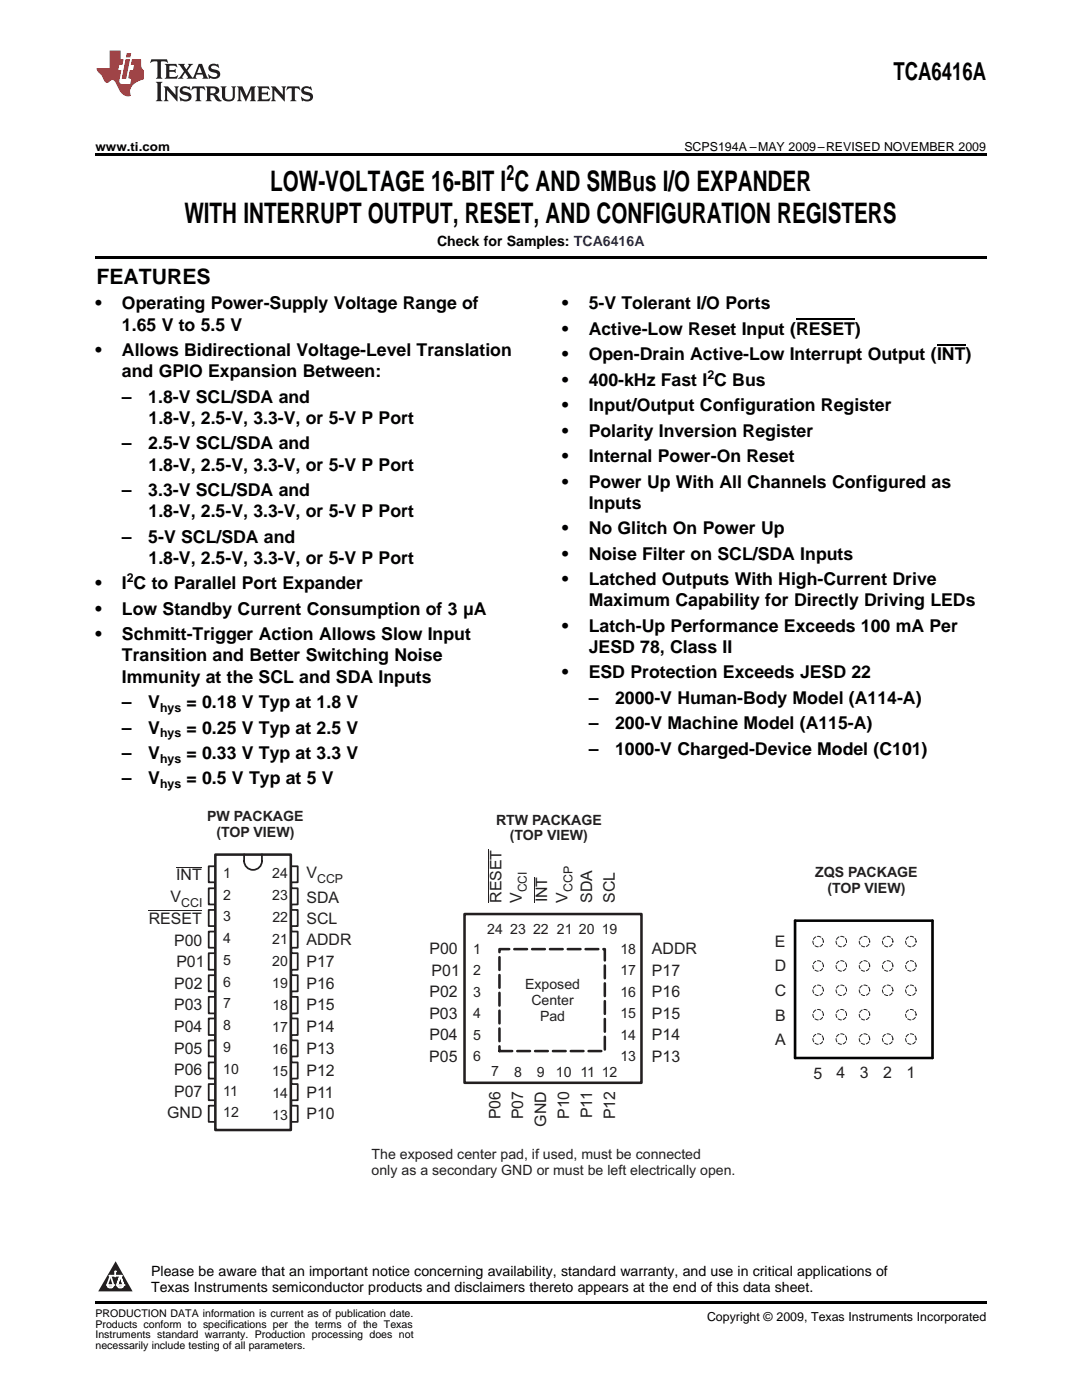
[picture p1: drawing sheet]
<svg xmlns="http://www.w3.org/2000/svg" width="216mm" height="279mm" viewBox="0 0 216 279" stroke-linecap="round" stroke-linejoin="round" font-family="sans-serif">
<defs><g id="words">
<g font-size="5.6">
<text x="53.9" y="38.1">LOW-VOLTAGE 16-BIT I C AND SMBus I/O EXPANDER</text>
<text x="36.8" y="44.4">WITH INTERRUPT OUTPUT, RESET, AND CONFIGURATION REGISTERS</text>
</g>
<text font-size="4.9" x="178.3" y="16">TCA6416A</text>
<g font-size="4.2">
<text x="101.1" y="35.8">2</text>
<text x="19.2" y="56.7">FEATURES</text>
</g>
<g font-size="3.5">
<text x="19" y="61.7">•</text>
<text x="24.3" y="61.7">Operating Power-Supply Voltage Range of</text>
<text x="24.3" y="66">1.65 V to 5.5 V</text>
<text x="112.2" y="61.7">•</text>
<text x="117.5" y="61.7">5-V Tolerant I/O Ports</text>
<text x="19" y="71">•</text>
<text x="24.3" y="71">Allows Bidirectional Voltage-Level Translation</text>
<text x="112.2" y="66.8">•</text>
<text x="112.2" y="71.9">•</text>
<text x="117.5" y="66.8">Active-Low Reset Input (RESET)</text>
<text x="117.5" y="71.9">Open-Drain Active-Low Interrupt Output (INT)</text>
<text x="24.3" y="75.3">and GPIO Expansion Between:</text>
<text x="112.2" y="77">•</text>
<text x="117.5" y="77">400-kHz Fast I C Bus</text>
<text x="24.3" y="80.4">–</text>
<text x="29.6" y="80.4">1.8-V SCL/SDA and</text>
<text x="112.2" y="82.1">•</text>
<text x="117.5" y="82.1">Input/Output Configuration Register</text>
<text x="24.3" y="89.7">–</text>
<text x="29.6" y="89.7">2.5-V SCL/SDA and</text>
<text x="29.6" y="84.6">1.8-V, 2.5-V, 3.3-V, or 5-V P Port</text>
<text x="112.2" y="87.1">•</text>
<text x="117.5" y="87.1">Polarity Inversion Register</text>
<text x="29.6" y="93.9">1.8-V, 2.5-V, 3.3-V, or 5-V P Port</text>
<text x="112.2" y="92.2">•</text>
<text x="117.5" y="92.2">Internal Power-On Reset</text>
<text x="24.3" y="99">–</text>
<text x="29.6" y="99">3.3-V SCL/SDA and</text>
<text x="112.2" y="97.3">•</text>
<text x="117.5" y="97.3">Power Up With All Channels Configured as</text>
<text x="117.5" y="101.5">Inputs</text>
<text x="29.6" y="103.2">1.8-V, 2.5-V, 3.3-V, or 5-V P Port</text>
<text x="112.2" y="106.6">•</text>
<text x="117.5" y="106.6">No Glitch On Power Up</text>
<text x="24.3" y="108.3">–</text>
<text x="29.6" y="108.3">5-V SCL/SDA and</text>
<text x="29.6" y="112.5">1.8-V, 2.5-V, 3.3-V, or 5-V P Port</text>
<text x="112.2" y="111.7">•</text>
<text x="117.5" y="111.7">Noise Filter on SCL/SDA Inputs</text>
<text x="19" y="117.6">•</text>
<text x="24.3" y="117.6">I C to Parallel Port Expander</text>
<text x="112.2" y="116.8">•</text>
<text x="117.5" y="116.8">Latched Outputs With High-Current Drive</text>
<text x="19" y="122.7">•</text>
<text x="24.3" y="122.7">Low Standby Current Consumption of 3 μA</text>
<text x="117.5" y="121">Maximum Capability for Directly Driving LEDs</text>
<text x="19" y="127.8">•</text>
<text x="24.3" y="127.8">Schmitt-Trigger Action Allows Slow Input</text>
<text x="112.2" y="126.1">•</text>
<text x="117.5" y="126.1">Latch-Up Performance Exceeds 100 mA Per</text>
<text x="117.5" y="130.3">JESD 78, Class II</text>
<text x="24.3" y="132">Transition and Better Switching Noise</text>
<text x="24.3" y="136.2">Immunity at the SCL and SDA Inputs</text>
<text x="112.2" y="135.4">•</text>
<text x="117.5" y="135.4">ESD Protection Exceeds JESD 22</text>
<text x="24.3" y="141.3">–</text>
<text x="29.6" y="141.3">V</text>
<text x="37.2" y="141.3">= 0.18 V Typ at 1.8 V</text>
<text x="117.5" y="140.5">–</text>
<text x="122.7" y="140.5">2000-V Human-Body Model (A114-A)</text>
<text x="24.3" y="146.4">–</text>
<text x="29.6" y="146.4">V</text>
<text x="37.2" y="146.4">= 0.25 V Typ at 2.5 V</text>
<text x="117.5" y="145.6">–</text>
<text x="122.7" y="145.6">200-V Machine Model (A115-A)</text>
<text x="24.3" y="151.5">–</text>
<text x="29.6" y="151.5">V</text>
<text x="37.2" y="151.5">= 0.33 V Typ at 3.3 V</text>
<text x="117.5" y="150.6">–</text>
<text x="122.7" y="150.6">1000-V Charged-Device Model (C101)</text>
<text x="24.3" y="156.6">–</text>
<text x="29.6" y="156.6">V</text>
<text x="37.2" y="156.6">= 0.5 V Typ at 5 V</text>
</g>
<text font-size="3.3" fill="#231f20" x="104.1" y="180.2" transform="rotate(-90 104.1 180.2)">V</text>
<g font-size="3.2" fill="#231f20">
<text x="35.1" y="175.7">INT</text>
<text x="61.2" y="175.2">V</text>
<text x="29.7" y="184.4">RESET</text>
<text x="34" y="180">V</text>
<text x="61.2" y="180.2">SDA</text>
<text x="61.2" y="184.4">SCL</text>
<text x="100.1" y="180.2" transform="rotate(-90 100.1 180.2)">RESET</text>
<text x="109.2" y="180.1" transform="rotate(-90 109.2 180.1)">INT</text>
<text x="113.2" y="180.2" transform="rotate(-90 113.2 180.2)">V</text>
<text x="118.1" y="180.2" transform="rotate(-90 118.1 180.2)">SDA</text>
<text x="122.7" y="180.2" transform="rotate(-90 122.7 180.2)">SCL</text>
<text x="34.8" y="188.7">P00</text>
<text x="61.2" y="188.7">ADDR</text>
<text x="85.7" y="190.5">P00</text>
<text x="130.1" y="190.5">ADDR</text>
<text x="154.6" y="189">E</text>
<text x="34.8" y="197.3">P02</text>
<text x="35.2" y="193">P01</text>
<text x="61.2" y="193">P17</text>
<text x="61.2" y="197.3">P16</text>
<text x="86.1" y="194.8">P01</text>
<text x="130.1" y="194.8">P17</text>
<text x="154.6" y="193.9">D</text>
<text x="34.7" y="201.6">P03</text>
<text x="61.2" y="201.6">P15</text>
<text x="85.7" y="203.3">P03</text>
<text x="85.7" y="199">P02</text>
<text x="130.1" y="199">P16</text>
<text x="130.1" y="203.3">P15</text>
<text x="154.6" y="198.8">C</text>
<text x="154.7" y="203.7">B</text>
<text x="34.8" y="206">P04</text>
<text x="61.2" y="206">P14</text>
<text x="85.7" y="207.6">P04</text>
<text x="130.1" y="207.6">P14</text>
<text x="154.7" y="208.6">A</text>
<text x="34.7" y="210.3">P05</text>
<text x="34.8" y="214.5">P06</text>
<text x="61.2" y="210.4">P13</text>
<text x="61.2" y="214.7">P12</text>
<text x="85.7" y="211.9">P05</text>
<text x="130.1" y="211.9">P13</text>
<text x="162.3" y="215.2">5</text>
<text x="166.9" y="215.2">4</text>
<text x="171.6" y="215.2">3</text>
<text x="176.2" y="215.2">2</text>
<text x="180.9" y="215.2">1</text>
<text x="34.7" y="218.9">P07</text>
<text x="61.2" y="219">P11</text>
<text x="33.4" y="223.2">GND</text>
<text x="61.2" y="223.3">P10</text>
<text x="99.9" y="223.4" transform="rotate(-90 99.9 223.4)">P06</text>
<text x="104.4" y="223.4" transform="rotate(-90 104.4 223.4)">P07</text>
<text x="109" y="224.8" transform="rotate(-90 109 224.8)">GND</text>
<text x="113.6" y="223.3" transform="rotate(-90 113.6 223.3)">P10</text>
<text x="118.1" y="223.2" transform="rotate(-90 118.1 223.2)">P11</text>
<text x="122.7" y="223.4" transform="rotate(-90 122.7 223.4)">P12</text>
</g>
<g font-size="2.8">
<text x="87.2" y="49">Check for Samples: TCA6416A</text>
<text x="30.2" y="254.7">Please be aware that an important notice concerning availability, standard warranty, and use in critical applications of</text>
<text x="30.2" y="257.9">Texas Instruments semiconductor products and disclaimers thereto appears at the end of this data sheet.</text>
</g>
<g font-size="2.8" fill="#231f20">
<text x="41.3" y="163.9">PW PACKAGE</text>
<text x="43.2" y="167">(TOP VIEW)</text>
<text x="99" y="164.6">RTW PACKAGE</text>
<text x="101.7" y="167.7">(TOP VIEW)</text>
<text x="44.5" y="175.2">1</text>
<text x="44.5" y="179.6">2</text>
<text x="54.3" y="179.6">23</text>
<text x="54.3" y="175.2">24</text>
<text x="162.6" y="175">ZQS PACKAGE</text>
<text x="165.1" y="178.2">(TOP VIEW)</text>
<text x="44.5" y="183.9">3</text>
<text x="54.3" y="184">22</text>
<text x="44.5" y="188.2">4</text>
<text x="54.3" y="188.4">21</text>
<text x="94.4" y="190.4">1</text>
<text x="97.2" y="186.4">24</text>
<text x="101.8" y="186.4">23</text>
<text x="106.4" y="186.4">22</text>
<text x="111.1" y="186.4">21</text>
<text x="115.5" y="186.4">20</text>
<text x="120.1" y="186.4">19</text>
<text x="123.8" y="190.3">18</text>
<text x="44.5" y="192.5">5</text>
<text x="44.5" y="196.9">6</text>
<text x="54.3" y="197.2">19</text>
<text x="54.3" y="192.8">20</text>
<text x="94.4" y="194.7">2</text>
<text x="104.8" y="197.4">Exposed</text>
<text x="123.8" y="194.7">17</text>
<text x="44.5" y="201.3">7</text>
<text x="54.3" y="201.6">18</text>
<text x="94.4" y="198.9">3</text>
<text x="94.4" y="203.2">4</text>
<text x="106" y="200.6">Center</text>
<text x="107.8" y="203.7">Pad</text>
<text x="123.8" y="198.9">16</text>
<text x="123.8" y="203.2">15</text>
<text x="44.5" y="205.6">8</text>
<text x="44.5" y="209.9">9</text>
<text x="54.3" y="205.9">17</text>
<text x="94.4" y="207.5">5</text>
<text x="123.8" y="207.5">14</text>
<text x="44.5" y="214.3">10</text>
<text x="54.3" y="214.7">15</text>
<text x="54.3" y="210.3">16</text>
<text x="94.4" y="211.8">6</text>
<text x="98" y="214.8">7</text>
<text x="102.6" y="214.9">8</text>
<text x="107.1" y="214.9">9</text>
<text x="110.9" y="214.9">10</text>
<text x="115.8" y="214.9">11</text>
<text x="120.1" y="214.9">12</text>
<text x="123.8" y="211.8">13</text>
<text x="44.5" y="218.6">11</text>
<text x="54.3" y="219.1">14</text>
<text x="44.5" y="223">12</text>
<text x="54.3" y="223.5">13</text>
<text x="74.1" y="231.3">The exposed center pad, if used, must be connected</text>
<text x="74.1" y="234.4">only as a secondary GND or must be left electrically open.</text>
</g>
<g font-size="2.5">
<text x="19" y="30.1">www.ti.com</text>
<text x="136.6" y="30.1">SCPS194A –MAY 2009–REVISED NOVEMBER 2009</text>
<text x="141.1" y="75.6">2</text>
<text x="25.3" y="116.2">2</text>
<text x="31.9" y="142">hys</text>
<text x="31.9" y="147.1">hys</text>
<text x="31.9" y="152.2">hys</text>
<text x="31.9" y="157.3">hys</text>
<text x="141.1" y="263.6">Copyright © 2009, Texas Instruments Incorporated</text>
</g>
<g font-size="2.5" fill="#231f20">
<text x="63.3" y="176.2">CCP</text>
<text x="105.1" y="178.1" transform="rotate(-90 105.1 178.1)">CCI</text>
<text x="114.2" y="178.1" transform="rotate(-90 114.2 178.1)">CCP</text>
<text x="36.1" y="181">CCI</text>
</g>
<g font-size="2.1">
<text x="19" y="262.9">PRODUCTION DATA information is current as of publication date.</text>
<text x="19" y="265">Products conform to specifications per the terms of the Texas</text>
<text x="19" y="267.1">Instruments standard warranty. Production processing does not</text>
<text x="19" y="269.2">necessarily include testing of all parameters.</text>
</g>
<text font-size=".4" fill="#fff" x="19" y="56.5">1</text>
</g></defs>
<path d="M19 259.7h177.8v.5h-177.8z" fill="#000"/>
<path d="M23.1 251.7l3.4 6h-6.9z" fill="#231f20"/>
<path d="M21.4 256.5h1.2l-.3 .5h-.3a.55 .55 0 0 1-.6-.5z" fill-rule="evenodd" fill="#fff"/>
<path d="M21.4 256.5h1.2l-.3 .5h-.3a.55 .55 0 0 1-.6-.5z" fill="none" stroke="#231f20" stroke-width=".34"/>
<path d="M21.4 256.5h1.2l-.3 .5h-.5z" fill="none" stroke="#fff" stroke-width=".34"/>
<path d="M23 254.7h.1" fill="none" stroke="#fff" stroke-width=".34"/>
<path d="M23 253.7v1z" fill="#fff"/>
<path d="M23 253.7v1z" fill="none" stroke="#fff" stroke-width=".34"/>
<circle cx="23" cy="253.7" r=".17" fill="#fff"/>
<path d="M21.9 254.6h.1" fill="none" stroke="#fff" stroke-width=".34"/>
<path d="M21.9 254.6h2.3z" fill="#fff"/>
<path d="M21.9 254.6h2.3z" fill="none" stroke="#fff" stroke-width=".34"/>
<circle cx="24.2" cy="254.6" r=".17" fill="#fff"/>
<path d="M23.3 256.5h.1" fill="none" stroke="#fff" stroke-width=".34"/>
<path d="M24 254.6l-.7 1.9z" fill="#fff"/>
<path d="M24 254.6l-.7 1.9z" fill="none" stroke="#fff" stroke-width=".34"/>
<path d="M24 254.6l.7 1.9z" fill="#fff"/>
<path d="M24 254.6l.7 1.9z" fill="none" stroke="#fff" stroke-width=".34"/>
<path d="M24.6 256.5h.1" fill="none" stroke="#fff" stroke-width=".34"/>
<circle cx="21.4" cy="256.5" r=".17" fill="#fff"/>
<path d="M22.1 254.6l-.7 1.9z" fill="#fff"/>
<path d="M22.1 254.6l-.7 1.9z" fill="none" stroke="#fff" stroke-width=".34"/>
<path d="M22.1 254.6l.5 1.9z" fill="#fff"/>
<path d="M22.1 254.6l.5 1.9z" fill="none" stroke="#fff" stroke-width=".34"/>
<circle cx="22.6" cy="256.5" r=".17" fill="#fff"/>
<path d="M23.4 256.5h1.3a.65 .65 0 0 1-.7 .5 .65 .65 0 0 1-.6-.5z" fill-rule="evenodd" fill="#fff"/>
<path d="M23.4 256.5h1.3a.65 .65 0 0 1-.7 .5 .65 .65 0 0 1-.6-.5z" fill="none" stroke="#231f20" stroke-width=".34"/>
<path d="M23.4 256.5h1.3l-.4 .5h-.6z" fill="none" stroke="#fff" stroke-width=".34"/>
<path d="M23.3 256.5h.1" fill="none" stroke="#fff" stroke-width=".34"/>
<circle cx="24.7" cy="256.5" r=".17" fill="#fff"/>
<path d="M158.6 183.7h27.5M158.6 211.1h27.5" fill="none" stroke="#010202" stroke-width=".51"/>
<path d="M158.6 183.7v27.4M186.1 183.7v27.4" fill="none" stroke="#010202" stroke-width=".53"/>
<g fill="none" stroke="#231f20" stroke-width=".2" stroke-dasharray=".7 .4">
<circle cx="163.2" cy="187.9" r="1.04"/>
<circle cx="163.2" cy="197.6" r="1.04"/>
<circle cx="163.2" cy="192.8" r="1.04"/>
<circle cx="167.9" cy="187.9" r="1.04"/>
<circle cx="167.9" cy="197.6" r="1.04"/>
<circle cx="167.9" cy="192.8" r="1.04"/>
<circle cx="172.5" cy="187.9" r="1.04"/>
<circle cx="172.5" cy="197.6" r="1.04"/>
<circle cx="172.5" cy="192.8" r="1.04"/>
<circle cx="177.1" cy="187.9" r="1.04"/>
<circle cx="177.1" cy="197.6" r="1.04"/>
<circle cx="177.1" cy="192.8" r="1.04"/>
<circle cx="181.7" cy="187.9" r="1.04"/>
<circle cx="181.7" cy="197.6" r="1.04"/>
<circle cx="181.7" cy="192.8" r="1.04"/>
<circle cx="163.2" cy="207.4" r="1.04"/>
<circle cx="163.2" cy="202.5" r="1.04"/>
<circle cx="167.9" cy="202.5" r="1.04"/>
<circle cx="167.9" cy="207.4" r="1.04"/>
<circle cx="172.5" cy="207.4" r="1.04"/>
<circle cx="172.5" cy="202.5" r="1.04"/>
<circle cx="177.1" cy="207.4" r="1.04"/>
<circle cx="181.7" cy="207.4" r="1.04"/>
<circle cx="181.7" cy="202.5" r="1.04"/>
</g>
<path d="M43 170.6h15v54.9h-15zM92.7 182.4h35.3v33.7h-35.3z" fill="none" stroke="#231f20" stroke-width=".51"/>
<path d="M99.7 189.4h21v20.4h-21z" fill="none" stroke="#231f20" stroke-width=".51" stroke-dasharray="2.5 1"/>
<path d="M35.1 173.1h5.2M97.4 169.6v10.6M106.6 175v5.1M29.7 181.8h10.6" fill="none" stroke="#231f20" stroke-width=".2"/>
<path d="M42.9 172.9h-1.3v3.2h1.3v1.2h-1.3v3.2h1.3v1.1h-1.3v3.2h1.3v1.1h-1.3v3.2h1.3v1.1h-1.3v3.3h1.3v1.1h-1.3v3.3h1.3v1h-1.3v3.3h1.3v1.1h-1.3v3.3h1.3v1h-1.3v3.2h1.3v1.2h-1.3v3.3h1.3v1h-1.3v3.3h1.3v1.1h-1.3v3.2h1.3M48.7 170.5a2.58 2.58 0 0 0 .9 2.9 1.77 1.77 0 0 0 2.7-1.6v-1.3M58.1 172.9h1.3v3.2h-1.3v1.2h1.3v3.2h-1.3v1.1h1.3v3.2h-1.3v1.1h1.3v3.2h-1.3v1.1h1.3v3.3h-1.3v1.1h1.3v3.3h-1.3v1h1.3v3.3h-1.3v1.1h1.3v3.3h-1.3v1h1.3v3.2h-1.3v1.2h1.3v3.3h-1.3v1h1.3v3.3h-1.3v1.1h1.3v3.2h-1.3" fill="none" stroke="#231f20" stroke-width=".35"/>
<path d="M19 30.6h177.8v.5h-177.8zM19 51h177.8v.6h-177.8z" fill="#000"/>
<path d="M30.2 11.8l-.2 .8a1.31 1.31 0 0 1 1.4-.3v2.9l-.3 .5h1.3l-.3-.5v-2.7l.3-.3a1.09 1.09 0 0 1 1.1 .4l-.2-.8zM32.9 12.8l.3 .4v2l-.3 .5h2.4l.2-.7a1.48 1.48 0 0 1-1.7 .3v-1l1 .1 .2 .2v-.9l-.2 .3h-1v-.7l.2-.2a1.73 1.73 0 0 1 1.4 .3l-.2-.6zM35.5 12.8l1.2 1.4-.7 1-.5 .5h1.1l-.2-.3 .5-.9 .6 .9-.2 .3h2l-.3-.3 .2-.5h1.2l.2 .5-.2 .3h1.2l-.3-.4-1-2.5h-.6l-1.3 2.7-1-1.4 1.1-1.3h-1l.2 .2-.5 .9-.5-.9 .2-.2zM39.8 13.3l.5 1.3h-1zM41.9 12.9a.83 .83 0 0 0-.3 1 .83 .83 0 0 0 .8 .5l.8 .2 .2 .3a1 1 0 0 1-1 .5 1 1 0 0 1-.8-.6l.1 .9 .2-.1a1.65 1.65 0 0 0 2-.5 .89 .89 0 0 0-.8-1.2l-.8-.2-.2-.3a.91 .91 0 0 1 1.6 .2l-.2-.8h-.4a1.34 1.34 0 0 0-1.2 .1zM31.1 16.3l.3 .5v2.9l-.3 .5h1.3l-.3-.5v-2.9l.3-.5zM32.7 17.2l.2 .5v2l-.2 .5h.9l-.3-.5 .1-1.7 2 2.2v-2.5l.3-.5h-.9l.2 .3v1.4l-1.5-1.7zM36.2 17.4a.83 .83 0 0 0-.3 .9 .83 .83 0 0 0 .8 .6l.8 .2 .2 .3a1 1 0 0 1-1 .5 1 1 0 0 1-.8-.6l.1 .9 .2-.1a1.66 1.66 0 0 0 2-.5 .89 .89 0 0 0-.9-1.2l-.7-.2-.2-.3a.91 .91 0 0 1 1.6 .2l-.2-.9-.4 .1a1.36 1.36 0 0 0-1.2 .1zM38.4 17.2l-.2 .9a.61 .61 0 0 1 1.1-.3v1.9l-.4 .5h1.3l-.3-.5v-1.9l.2-.2a.81 .81 0 0 1 .8 .5l-.1-.9zM41 17.2l.3 .5v2l-.3 .5h1.3l-.3-.3v-.9a.72 .72 0 0 1 .9 .6 .85 .85 0 0 0 1.4 .5l-.5-.3-.5-.7-.3-.3a.78 .78 0 0 0 .7-.7 .78 .78 0 0 0-.7-.8zM42 17.7l.2-.1a.6 .6 0 0 1 .7 .1 .6 .6 0 0 1 .1 .7l-.2 .2h-.8zM44 17.2l.3 .3a3.4 3.4 0 0 0 .3 2.4 1.57 1.57 0 0 0 2.2-.3l.1-2.1 .2-.3h-1l.3 .5v1.5a.76 .76 0 0 1-.7 .7 .76 .76 0 0 1-.8-.7v-1.5l.3-.5zM47.3 17.2l.3 .5v2l-.3 .5h.9l-.2-.5v-1.8l1 2.3 1.1-2.3v1.8l-.2 .5h1.2l-.3-.5v-2l.3-.5h-1.1l-.8 2-.8-2zM51.3 17.2l.3 .5v2l-.3 .5h2.4l.2-.7a1.49 1.49 0 0 1-1.6 .3l-.1-1h1l.3 .3v-.9l-.3 .3h-1v-.7l.3-.2a1.73 1.73 0 0 1 1.4 .3l-.3-.7zM54.1 17.2l.3 .5v2l-.3 .5h1l-.4-.5 .1-1.7 2 2.2v-2.5l.3-.5h-.9l.2 .3v1.4l-1.5-1.7zM57.4 17.2l-.2 .9a.8 .8 0 0 1 1-.5v2.1l-.3 .5h1.3l-.4-.5v-1.9l.2-.2a.81 .81 0 0 1 .9 .5l-.2-.9zM60.4 17.4a.83 .83 0 0 0-.3 .9 .83 .83 0 0 0 .8 .6l.8 .2 .2 .3a1 1 0 0 1-1 .5 1 1 0 0 1-.8-.6l.2 .9 .1-.1a1.66 1.66 0 0 0 2-.5 .89 .89 0 0 0-.8-1.2l-.8-.2-.2-.3a.91 .91 0 0 1 1.6 .2l-.2-.9-.3 .1a1.35 1.35 0 0 0-1.3 .1z" fill="#231f20"/>
<path d="M21.9 10.1v3.5h-2.6a2.13 2.13 0 0 0 .9 1.4l.4 .6a.94 .94 0 0 0 1.1 .9 .75 .75 0 0 1 .6-.5 .75 .75 0 0 1 .7 .4l.5 1a2.1 2.1 0 0 0 2.6 1.7 2.2 2.2 0 0 1 1.7-3l.9-.3v-1.8a1.16 1.16 0 0 1-.5-1v-1.2h-1.9l-.2 1.2h.7l-.3 1h-.6l-.3 1.3v.3l.6 .1-.2 1.1h-.9a.93 .93 0 0 1-1.3-.8l.4-2h-.6l.2-1h.6l.3-1.2h-.6v-1.7zM25.1 11.8l-.8 3.9h.9l.7-3.9zM25.3 10.6l-.2 .9h.9l.2-.9z" fill="#ee1d23"/>
<path d="M158.9 63.7h11.7M187 68.8h5.7" fill="none" stroke="#000" stroke-width=".25"/>
<use href="#words"/>
</svg>
